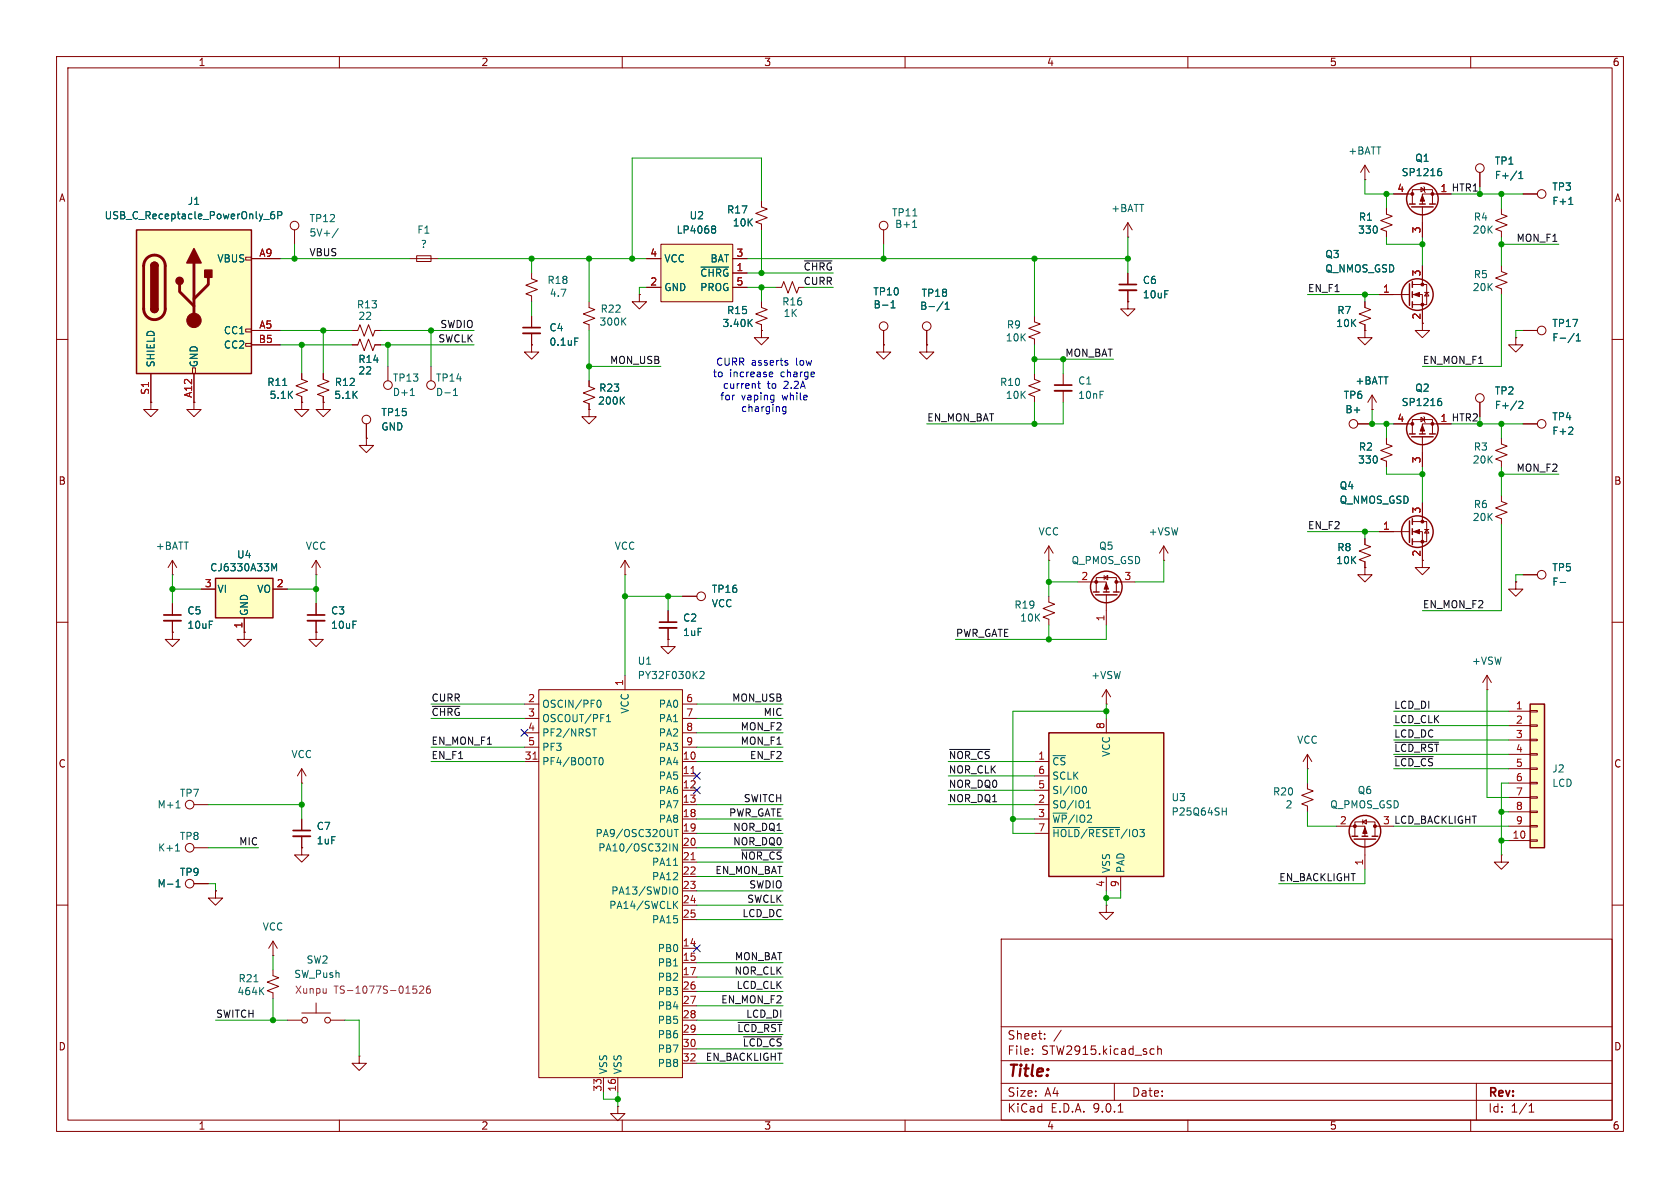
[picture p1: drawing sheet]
<svg xmlns="http://www.w3.org/2000/svg" width="297mm" height="210mm" viewBox="0 0 297 210" stroke-linecap="round" stroke-linejoin="round" font-family="sans-serif">
<defs><g id="words">
<text font-size="2.8" fill="#840000" x="178" y="190.9">Title:</text>
<g font-size="2.1" fill="#840000">
<text x="178" y="184">Sheet:</text>
<text x="178" y="186.7">File:</text>
<text x="184.1" y="186.7">STW2915.kicad_sch</text>
<text x="178" y="196.9">KiCad</text>
<text x="178" y="194.1">Size:</text>
<text x="184.7" y="194.1">A4</text>
<text x="185.7" y="196.9">E.D.A.</text>
<text x="193.3" y="196.9">9.0.1</text>
<text x="200" y="194.1">Date:</text>
<text x="263" y="194.3">Rev:</text>
<text x="263" y="196.9">Id:</text>
<text x="267.1" y="196.9">1/1</text>
</g>
<g font-size="1.8" fill="#840000">
<text x="35" y="11.9">1</text>
<text x="85" y="11.9">2</text>
<text x="135" y="11.9">3</text>
<text x="185" y="11.9">4</text>
<text x="235" y="11.9">5</text>
<text x="285" y="11.9">6</text>
<text x="10.3" y="35.9">A</text>
<text x="285.3" y="35.9">A</text>
<text x="10.3" y="85.9">B</text>
<text x="285.3" y="85.9">B</text>
<text x="10.3" y="135.9">C</text>
<text x="285.3" y="135.9">C</text>
<text x="10.3" y="185.9">D</text>
<text x="285.3" y="185.9">D</text>
<text x="35" y="199.9">1</text>
<text x="85" y="199.9">2</text>
<text x="135" y="199.9">3</text>
<text x="185" y="199.9">4</text>
<text x="235" y="199.9">5</text>
<text x="285" y="199.9">6</text>
</g>
<g font-size="1.8" fill="#006464">
<text x="238.3" y="27.5">+BATT</text>
<text x="250.1" y="28.8">Q1</text>
<text x="264.2" y="29.3">TP1</text>
<text x="247.7" y="31.3">SP1216</text>
<text x="264.2" y="31.9">F+/1</text>
<text x="274.3" y="33.9">TP3</text>
<text x="18.4" y="39">USB_C_Receptacle_PowerOnly_6P</text>
<text x="33.1" y="36.4">J1</text>
<text x="54.6" y="39.5">TP12</text>
<text x="73.7" y="41.5">F1</text>
<text x="119.5" y="41.5">LP4068</text>
<text x="121.8" y="39">U2</text>
<text x="128.4" y="37.9">R17</text>
<text x="129.4" y="40.2">10K</text>
<text x="157.6" y="38.5">TP11</text>
<text x="158.1" y="40.5">B+1</text>
<text x="196.4" y="37.7">+BATT</text>
<text x="240" y="41.5">330</text>
<text x="240.1" y="39.2">R1</text>
<text x="260.3" y="41.5">20K</text>
<text x="260.5" y="39.2">R4</text>
<text x="274.3" y="36.4">F+1</text>
<text x="38.3" y="46.6">VBUS</text>
<text x="54.6" y="42">5V+/</text>
<text x="74.3" y="44">?</text>
<text x="117.3" y="46.6">VCC</text>
<text x="125.5" y="46.6">BAT</text>
<text x="234.2" y="45.8">Q3</text>
<text x="96.7" y="50.4">R18</text>
<text x="97.1" y="52.7">4.7</text>
<text x="117.3" y="51.7">GND</text>
<text x="123.7" y="49.1">~{CHRG}</text>
<text x="123.7" y="51.7">PROG</text>
<text x="154.3" y="52.4">TP10</text>
<text x="162.8" y="52.7">TP18</text>
<text x="201.9" y="50.4">C6</text>
<text x="201.9" y="52.9">10uF</text>
<text x="234.2" y="48.4">Q_NMOS_GSD</text>
<text x="260.3" y="51.7">20K</text>
<text x="260.5" y="49.4">R5</text>
<text x="39.5" y="59.3">CC1</text>
<text x="63" y="54.7">R13</text>
<text x="63.3" y="56.7">22</text>
<text x="97" y="58.8">C4</text>
<text x="105.9" y="57.8">300K</text>
<text x="106.1" y="55.5">R22</text>
<text x="127.6" y="58">3.40K</text>
<text x="128.4" y="55.7">R15</text>
<text x="138.2" y="54.2">R16</text>
<text x="138.4" y="56.2">1K</text>
<text x="154.3" y="54.7">B-1</text>
<text x="162.6" y="55">B-/1</text>
<text x="177.9" y="58.3">R9</text>
<text x="236.1" y="58">10K</text>
<text x="236.3" y="55.7">R7</text>
<text x="274.3" y="58">TP17</text>
<text x="27.5" y="65" transform="rotate(-90 27.5 65)">SHIELD</text>
<text x="35.2" y="65" transform="rotate(-90 35.2 65)">GND</text>
<text x="39.5" y="61.8">CC2</text>
<text x="63.3" y="64.4">R14</text>
<text x="97" y="61.3">0.1uF</text>
<text x="177.7" y="60.6">10K</text>
<text x="274.3" y="60.6">F-/1</text>
<text x="47.2" y="68.4">R11</text>
<text x="47.6" y="70.7">5.1K</text>
<text x="59" y="70.7">5.1K</text>
<text x="59.1" y="68.4">R12</text>
<text x="63.3" y="66.4">22</text>
<text x="69.4" y="70.2">D+1</text>
<text x="69.4" y="67.7">TP13</text>
<text x="77" y="70.2">D-1</text>
<text x="77" y="67.7">TP14</text>
<text x="105.6" y="71.7">200K</text>
<text x="105.8" y="69.4">R23</text>
<text x="176.7" y="68.4">R10</text>
<text x="177.7" y="70.7">10K</text>
<text x="190.5" y="68.2">C1</text>
<text x="190.5" y="70.7">10nF</text>
<text x="237.4" y="70.7">TP6</text>
<text x="239.5" y="68.2">+BATT</text>
<text x="247.7" y="72">SP1216</text>
<text x="250.1" y="69.4">Q2</text>
<text x="264.2" y="70">TP2</text>
<text x="67.3" y="76.3">GND</text>
<text x="67.3" y="73.8">TP15</text>
<text x="237.7" y="73.3">B+</text>
<text x="264.2" y="72.5">F+/2</text>
<text x="274.3" y="74.5">TP4</text>
<text x="274.3" y="77.1">F+2</text>
<text x="240" y="82.1">330</text>
<text x="240.1" y="79.9">R2</text>
<text x="260.3" y="82.1">20K</text>
<text x="260.5" y="79.9">R3</text>
<text x="236.7" y="89.3">Q_NMOS_GSD</text>
<text x="236.7" y="86.7">Q4</text>
<text x="183.5" y="94.8">VCC</text>
<text x="203" y="94.8">+VSW</text>
<text x="260.3" y="92.3">20K</text>
<text x="260.5" y="90">R6</text>
<text x="27.4" y="97.4">+BATT</text>
<text x="37.1" y="101.2">CJ6330A33M</text>
<text x="41.8" y="98.9">U4</text>
<text x="54" y="97.4">VCC</text>
<text x="108.6" y="97.4">VCC</text>
<text x="189.3" y="99.9">Q_PMOS_GSD</text>
<text x="194.2" y="97.4">Q5</text>
<text x="236.1" y="99.9">10K</text>
<text x="236.3" y="97.6">R8</text>
<text x="274.3" y="101.2">TP5</text>
<text x="38.4" y="105">VI</text>
<text x="45.4" y="105">VO</text>
<text x="125.7" y="105">TP16</text>
<text x="125.7" y="107.5">VCC</text>
<text x="179.2" y="107.8">R19</text>
<text x="274.3" y="103.7">F-</text>
<text x="33" y="108.8">C5</text>
<text x="33" y="111.4">10uF</text>
<text x="44" y="109" transform="rotate(-90 44 109)">GND</text>
<text x="58.4" y="108.8">C3</text>
<text x="58.4" y="111.4">10uF</text>
<text x="120.7" y="110.1">C2</text>
<text x="120.7" y="112.6">1uF</text>
<text x="180.2" y="110.1">10K</text>
<text x="112.6" y="117.7">U1</text>
<text x="260.1" y="117.7">+VSW</text>
<text x="95.8" y="125.3">OSCIN/PF0</text>
<text x="112.6" y="120.2">PY32F030K2</text>
<text x="116.4" y="125.3">PA0</text>
<text x="192.8" y="120.2">+VSW</text>
<text x="95.8" y="127.9">OSCOUT/PF1</text>
<text x="95.8" y="130.4">PF2/NRST</text>
<text x="111.4" y="126.3" transform="rotate(-90 111.4 126.3)">VCC</text>
<text x="116.4" y="127.9">PA1</text>
<text x="116.4" y="130.4">PA2</text>
<text x="229.2" y="131.7">VCC</text>
<text x="51.4" y="134.2">VCC</text>
<text x="95.8" y="132.9">PF3</text>
<text x="95.8" y="135.5">PF4/BOOT0</text>
<text x="116.4" y="132.9">PA3</text>
<text x="116.4" y="135.5">PA4</text>
<text x="185.9" y="135.5">~{CS}</text>
<text x="196.4" y="133.9" transform="rotate(-90 196.4 133.9)">VCC</text>
<text x="274.3" y="136.8">J2</text>
<text x="27.8" y="143.1">M+1</text>
<text x="31.7" y="141.1">TP7</text>
<text x="116.4" y="138">PA5</text>
<text x="116.4" y="140.6">PA6</text>
<text x="116.4" y="143.1">PA7</text>
<text x="185.9" y="138">SCLK</text>
<text x="185.9" y="140.6">SI/IO0</text>
<text x="185.9" y="143.1">SO/IO1</text>
<text x="207" y="141.8">U3</text>
<text x="225" y="140.8">R20</text>
<text x="227.2" y="143.1">2</text>
<text x="235.1" y="143.1">Q_PMOS_GSD</text>
<text x="239.9" y="140.6">Q6</text>
<text x="274.3" y="139.3">LCD</text>
<text x="31.7" y="148.7">TP8</text>
<text x="55.9" y="146.9">C7</text>
<text x="55.9" y="149.5">1uF</text>
<text x="105.2" y="148.2">PA9/OSC32OUT</text>
<text x="116.4" y="145.6">PA8</text>
<text x="185.9" y="145.6">~{WP}/IO2</text>
<text x="185.9" y="148.2">~{HOLD}/~{RESET}/IO3</text>
<text x="207" y="144.4">P25Q64SH</text>
<text x="27.8" y="150.7">K+1</text>
<text x="31.7" y="155">TP9</text>
<text x="105.7" y="150.7">PA10/OSC32IN</text>
<text x="115.2" y="153.3">PA11</text>
<text x="115.2" y="155.8">PA12</text>
<text x="196.4" y="154.4" transform="rotate(-90 196.4 154.4)">VSS</text>
<text x="199" y="154.4" transform="rotate(-90 199 154.4)">PAD</text>
<text x="27.8" y="157.1">M-1</text>
<text x="107.6" y="160.9">PA14/SWCLK</text>
<text x="108" y="158.3">PA13/SWDIO</text>
<text x="46.3" y="164.7">VCC</text>
<text x="115.2" y="163.4">PA15</text>
<text x="42.1" y="173.8">R21</text>
<text x="51.9" y="173.1">SW_Push</text>
<text x="54.1" y="170.5">SW2</text>
<text x="116.2" y="168.5">PB0</text>
<text x="116.2" y="171">PB1</text>
<text x="116.2" y="173.6">PB2</text>
<text x="41.9" y="176.1">464K</text>
<text x="116.2" y="176.1">PB3</text>
<text x="116.2" y="178.7">PB4</text>
<text x="116.2" y="181.2">PB5</text>
<text x="116.2" y="183.7">PB6</text>
<text x="107.5" y="190" transform="rotate(-90 107.5 190)">VSS</text>
<text x="110.1" y="190" transform="rotate(-90 110.1 190)">VSS</text>
<text x="116.2" y="186.3">PB7</text>
<text x="116.2" y="188.8">PB8</text>
</g>
<g font-size="1.8" fill="#a90000">
<text x="246.9" y="34">4</text>
<text x="254.6" y="34">1</text>
<text x="251.2" y="41.3" transform="rotate(-90 251.2 41.3)">3</text>
<text x="45.7" y="45.5">A9</text>
<text x="114.9" y="45.5">4</text>
<text x="130.1" y="45.5">3</text>
<text x="114.9" y="50.5">2</text>
<text x="130.1" y="48">1</text>
<text x="130.1" y="50.5">5</text>
<text x="244.4" y="51.8">1</text>
<text x="251.2" y="49" transform="rotate(-90 251.2 49)">3</text>
<text x="45.7" y="58.2">A5</text>
<text x="251.2" y="56.6" transform="rotate(-90 251.2 56.6)">2</text>
<text x="45.6" y="60.7">B5</text>
<text x="26.4" y="69.9" transform="rotate(-90 26.4 69.9)">S1</text>
<text x="34" y="70.4" transform="rotate(-90 34 70.4)">A12</text>
<text x="246.9" y="74.7">4</text>
<text x="254.6" y="74.7">1</text>
<text x="251.2" y="82" transform="rotate(-90 251.2 82)">3</text>
<text x="244.4" y="93.7">1</text>
<text x="251.2" y="90.9" transform="rotate(-90 251.2 90.9)">3</text>
<text x="251.2" y="98.5" transform="rotate(-90 251.2 98.5)">2</text>
<text x="36.1" y="103.9">3</text>
<text x="48.8" y="103.9">2</text>
<text x="191.1" y="102.6">2</text>
<text x="198.7" y="102.6">3</text>
<text x="42.9" y="111.2" transform="rotate(-90 42.9 111.2)">1</text>
<text x="195.3" y="109.9" transform="rotate(-90 195.3 109.9)">1</text>
<text x="93.3" y="124.2">2</text>
<text x="110.2" y="121.4" transform="rotate(-90 110.2 121.4)">1</text>
<text x="121.2" y="124.2">6</text>
<text x="267.9" y="125.5">1</text>
<text x="93.3" y="126.7">3</text>
<text x="93.3" y="129.3">4</text>
<text x="93.3" y="131.8">5</text>
<text x="121.2" y="126.7">7</text>
<text x="121.2" y="129.3">8</text>
<text x="121.2" y="131.8">9</text>
<text x="195.3" y="129" transform="rotate(-90 195.3 129)">8</text>
<text x="267.9" y="128">2</text>
<text x="267.9" y="130.6">3</text>
<text x="92.7" y="134.4">31</text>
<text x="120.6" y="134.4">10</text>
<text x="120.6" y="136.9">11</text>
<text x="183.4" y="134.4">1</text>
<text x="183.4" y="136.9">6</text>
<text x="267.9" y="133.1">4</text>
<text x="267.9" y="135.6">5</text>
<text x="120.6" y="139.4">12</text>
<text x="120.6" y="142">13</text>
<text x="183.4" y="139.4">5</text>
<text x="183.4" y="142">2</text>
<text x="267.9" y="138.2">6</text>
<text x="267.9" y="140.7">7</text>
<text x="267.9" y="143.3">8</text>
<text x="120.6" y="144.5">18</text>
<text x="120.6" y="147.1">19</text>
<text x="120.6" y="149.6">20</text>
<text x="183.4" y="144.5">3</text>
<text x="183.4" y="147.1">7</text>
<text x="236.8" y="145.8">2</text>
<text x="267.3" y="148.3">10</text>
<text x="267.9" y="145.8">9</text>
<text x="120.6" y="152.1">21</text>
<text x="120.6" y="154.7">22</text>
<text x="241" y="153.1" transform="rotate(-90 241 153.1)">1</text>
<text x="120.6" y="157.2">23</text>
<text x="120.6" y="159.8">24</text>
<text x="195.3" y="156.9" transform="rotate(-90 195.3 156.9)">4</text>
<text x="197.9" y="156.9" transform="rotate(-90 197.9 156.9)">9</text>
<text x="120.6" y="162.3">25</text>
<text x="120.6" y="167.4">14</text>
<text x="120.6" y="169.9">15</text>
<text x="120.6" y="172.5">17</text>
<text x="120.6" y="175">26</text>
<text x="120.6" y="177.5">27</text>
<text x="120.6" y="180.1">28</text>
<text x="120.6" y="182.6">29</text>
<text x="120.6" y="185.2">30</text>
<text x="120.6" y="187.7">32</text>
<text x="106.4" y="193.1" transform="rotate(-90 106.4 193.1)">33</text>
<text x="109" y="193.1" transform="rotate(-90 109 193.1)">16</text>
</g>
<g font-size="1.8" fill="#0f0f0f">
<text x="254.6" y="34">1 HTR1</text>
<text x="54.6" y="45.4">VBUS</text>
<text x="142" y="47.9">~{CHRG}</text>
<text x="268" y="42.8">MON_F1</text>
<text x="142" y="50.5">CURR</text>
<text x="231.1" y="51.7">EN_F1</text>
<text x="77.8" y="58.1">SWDIO</text>
<text x="77.4" y="60.6">SWCLK</text>
<text x="107.7" y="64.4">MON_USB</text>
<text x="188.2" y="63.2">MON_BAT</text>
<text x="251.5" y="64.4">EN_MON_F1</text>
<text x="163.8" y="74.6">EN_MON_BAT</text>
<text x="268" y="83.5">MON_F2</text>
<text x="231.1" y="93.6">EN_F2</text>
<text x="251.5" y="107.6">EN_MON_F2</text>
<text x="168.9" y="112.7">PWR_GATE</text>
<text x="76.2" y="124.1">CURR</text>
<text x="129.3" y="124.1">MON_USB</text>
<text x="246.4" y="125.4">LCD_DI</text>
<text x="76.2" y="126.7">~{CHRG}</text>
<text x="76.2" y="131.7">EN_MON_F1</text>
<text x="130.8" y="131.7">MON_F1</text>
<text x="130.8" y="129.2">MON_F2</text>
<text x="134.9" y="126.7">MIC</text>
<text x="246.4" y="127.9">LCD_CLK</text>
<text x="246.4" y="130.5">LCD_DC</text>
<text x="76.2" y="134.3">EN_F1</text>
<text x="132.5" y="134.3">EN_F2</text>
<text x="167.6" y="136.8">NOR_CLK</text>
<text x="167.6" y="134.3">~{NOR_CS}</text>
<text x="246.4" y="135.5">~{LCD_CS}</text>
<text x="246.4" y="133">~{LCD_RST}</text>
<text x="131.4" y="141.9">SWITCH</text>
<text x="167.6" y="141.9">NOR_DQ1</text>
<text x="167.6" y="139.4">NOR_DQ0</text>
<text x="42.2" y="149.5">MIC</text>
<text x="128.8" y="144.4">PWR_GATE</text>
<text x="129.5" y="147">NOR_DQ1</text>
<text x="129.5" y="149.5">NOR_DQ0</text>
<text x="244.4" y="145.8">3 LCD_BACKLIGHT</text>
<text x="126.4" y="154.6">EN_MON_BAT</text>
<text x="130.8" y="152.1">~{NOR_CS}</text>
<text x="226.1" y="155.9">EN_BACKLIGHT</text>
<text x="132" y="159.7">SWCLK</text>
<text x="132.4" y="157.1">SWDIO</text>
<text x="131.2" y="162.2">LCD_DC</text>
<text x="129.8" y="172.4">NOR_CLK</text>
<text x="129.8" y="169.8">MON_BAT</text>
<text x="38.1" y="180">SWITCH</text>
<text x="127.4" y="177.5">EN_MON_F2</text>
<text x="130.1" y="174.9">LCD_CLK</text>
<text x="131.8" y="180">LCD_DI</text>
<text x="130.2" y="182.5">~{LCD_RST}</text>
<text x="131.2" y="185.1">~{LCD_CS}</text>
<text x="124.7" y="187.6">EN_BACKLIGHT</text>
</g>
<g font-size="1.8" fill="#0000c2">
<text x="126.5" y="64.9">CURR asserts</text>
<text x="140.8" y="64.9">low</text>
<text x="125.9" y="66.9">to</text>
<text x="127.2" y="71">for</text>
<text x="127.7" y="68.9">current</text>
<text x="129" y="66.9">increase</text>
<text x="131.1" y="71">vaping</text>
<text x="135.6" y="68.9">to</text>
<text x="138.1" y="66.9">charge</text>
<text x="138.4" y="71">while</text>
<text x="138.7" y="68.9">2.2A</text>
<text x="130.9" y="73">charging</text>
</g>
<text font-size="1.8" fill="#009600" x="254.6" y="74.7">1 HTR2</text>
<g font-size="1.8" fill="#840084">
<text x="52.1" y="175.9">Xunpu</text>
<text x="59" y="175.9">TS-1077S-01526</text>
</g>
</g></defs>
<g fill="none" stroke="#840000" stroke-width=".18">
<path d="M10 10h277v190h-277zM12 12h273v186h-273zM60 10v2M110 10v2M160 10v2M210 10v2M260 10v2M199.4 39.4v2.5M199.4 39.4l-.8 1.2M199.4 39.4l.8 1.2M261.6 30.5v2.5M269.2 34.3h2.6"/>
<path d="M156.2 40.6v2.6M199.4 53.3v1.3h1.3l-1.3 1.3-1.3-1.3h1.3M199.4 53.3h.1M199.4 41.9h.1M199.4 48.3v2M199.4 51.3v2M241.3 58.4v1.3h1.3l-1.3 1.3-1.3-1.3h1.3M241.3 58.4h.1M251.5 57.2v1.2h1.2l-1.2 1.3-1.3-1.3h1.3M10 60h2M240 74.9h2.6M242.6 72.4h.1"/>
<path d="M242.6 69.9l-.8 1.2M242.6 69.9l.7 1.2M242.6 69.9v2.5M245.1 77.5v1l1 .4-2 .7 2 .8-2 .8 1 .3v1.1M246.4 74.9h3.3M249.7 76.7v-2.5h3.5v2.5M251.2 73.8l.6 .4-.6 .3zM251.5 77.2v5.4M251.7 73.7l.1 .1v.7l.2 .2M256.5 74.9h-5v1.8M261.6 71.1v2.6M265.4 77.5v1l1 .4-2 .7 2 .8-2 .8 1 .3v1.1"/>
<path d="M285 60h2M10 110h2M118.1 113v1.3h1.3l-1.3 1.3-1.3-1.3h1.3M118.1 113h.1M118.1 108v2M118.1 111v2M285 110h2M10 160h2M177 166h108v32h-108zM285 160h2M60 198v2M110 198v2"/>
<path d="M160 198v2M177 194.5h108M177 191.5h108M177 187.5h108M177 181.5h108M182.5 186.3v.1M182.5 185.5v.1M184.7 183.6v.1M184.7 182.8v.1M187.6 182.1l-1.3 2M197 191.5v3M197.7 196.6h.8"/>
<path d="M203.6 185.4l.4 .1M204 186.3l-.4 .1M204.7 185.5l.2-.1 .3 .1 .1 .9M204.7 184.9v1.5M210 198v2M260 198v2M261 191.5v6.5M270.3 196.6h.9M270.3 195.5l.4-.4v1.5"/>
<circle cx="156.2" cy="39.9" r=".76"/>
<circle cx="261.6" cy="29.7" r=".76"/>
<circle cx="272.5" cy="34.3" r=".76"/>
<circle cx="239.3" cy="74.9" r=".76"/>
<circle cx="261.6" cy="70.4" r=".76"/>
</g>
<g fill="none" stroke="#840000" stroke-width=".25">
<path d="M249.2 76.7h1M249.6 77.2h3.8M251 76.7h1M252.7 76.7h1"/>
<circle cx="251.5" cy="75.8" r="2.79"/>
</g>
<g fill="#840000" stroke="#840000" stroke-width=".18">
<path d="M251.5 75.2l.3 1h-.7z"/>
<circle cx="249.7" cy="74.9" r=".25"/>
<circle cx="253.2" cy="74.9" r=".25"/>
</g>
<path d="M161.4 38.2h.7M161.6 39.1l.1-.2v1.3M268.1 30.2l-1 1.7M268.5 31.6h.7M268.5 30.7l.4-.4v1.3M277.3 36.1h.8M161.3 40.2h.8M254.4 70.9h.2l.3 .3-.1 .4-.4 .1M254.5 70.4h.3M268.5 71.1l.5-.2 .2 .4-.8 .9h.8" fill="none" stroke="#006464" stroke-width=".18"/>
<path d="M197.9 50.3h3M116.6 110h3" fill="none" stroke="#840000" stroke-width=".3"/>
<path d="M197.9 51.3h3M116.6 111h3" fill="none" stroke="#840000" stroke-width=".33"/>
<path d="M95.2 121.9h25.4v68.6h-25.4z" fill="#ffffc2"/>
<g fill="none" stroke="#840000" stroke-width=".18">
<path d="M110.5 119.4v2.5M92.7 124.5h2.5M92.7 127h2.5M92.7 129.5h2.5M92.7 132.1h2.5M92.7 134.6h2.5M95.2 121.9h25.4v68.6h-25.4zM120.6 124.5h2.6M120.6 127h2.6M120.6 129.5h2.6M120.6 132.1h2.6M120.6 134.6h2.6"/>
<path d="M120.6 137.2h2.6M120.6 139.7h2.6M120.6 142.2h2.6M120.6 144.8h2.6M120.6 147.3h2.6M120.6 149.9h2.6M120.6 152.4h2.6M120.6 154.9h2.6M120.6 157.5h2.6M120.6 160h2.6M120.6 162.6h2.6M120.6 167.6h2.6"/>
<path d="M120.6 170.2h2.6M120.6 172.7h2.6M120.6 175.3h2.6M120.6 177.8h2.6M106.7 190.5v2.5M109.2 190.5v2.5M120.6 180.3h2.6M120.6 182.9h2.6M120.6 185.4h2.6M120.6 188h2.6"/>
</g>
<g fill="none" stroke="#006464" stroke-width=".18">
<path d="M123.8 118.8l.4-.1 .3 .4-.8 .9h.8M104.7 128.8h.7M105.1 128.8v1.3M105.6 124l.2-.2a.68 .68 0 0 1 .5 .6 .68 .68 0 0 1-.5 .6l-.2-.2M106 134.1l.2-.2a.68 .68 0 0 1 .4 .7 .68 .68 0 0 1-.4 .6l-.2-.1M107.2 127.6h.8M107.2 126.7l.4-.4v1.3M119.1 153h.7M119.2 146.6h.7M119.3 156.8a.43 .43 0 0 1 .5 .4v.4a.43 .43 0 0 1-.5 .5M119.3 159.9l.5 .7M119.6 146.6v1.3"/>
<path d="M119.7 149.2v1.2l-.7-1.2v1.2M119.8 159.3l-.7 .8"/>
</g>
<path d="M94.2 134.2h.7M122.2 136.7h.7M122.2 152h.7" fill="none" stroke="#a90000" stroke-width=".18"/>
<path d="M24.1 40.6h20.3v25.4h-20.3z" fill="#ffffc2"/>
<g fill="none" stroke="#840000" stroke-width=".18">
<path d="M43.4 45.5h1v.5h-1zM43.4 58.2h1v.5h-1zM44.4 45.7h5.1M44.4 58.4h5.1M156.2 58.4v2.6M241.3 53.3v1.1l1 .3-2 .8 2 .8-2 .7 1 .4v1M243.8 52.1h5.4M249.7 50.3h2.5v3.5h-2.5M249.7 52.1h1.8v5.1M251.5 47v3.3M251.8 51.7h.8M252.2 51.7l.4 .6h-.8z"/>
<path d="M26.7 66v5.1M34 65h.5v1h-.5zM34.3 66v5.1M43.4 60.7h1v.5h-1zM44.4 61h5.1M53.3 71.1v1.3h1.3l-1.3 1.3-1.2-1.3h1.2M53.3 71.1h.1M57.1 71.1v1.3h1.3l-1.3 1.3-1.2-1.3h1.2M57.1 71.1h.1M64.8 77.5v1.2h1.2l-1.2 1.3-1.3-1.3h1.3M64.8 77.5h.1M64.8 74.9v2.6"/>
<path d="M68.6 64.8v2.5M156.2 61v1.2h1.3l-1.3 1.3-1.3-1.3h1.3M156.2 61h.1M188 66v2.1M188 69.1v2M55.9 99.1v2.5M55.9 99.1l-.8 1.2M55.9 99.1l.7 1.2M241.3 95.3v1l1 .3-2 .8 2 .8-2 .7 1 .4v1M243.8 94h5.4M249.7 94h1.8v6.3h1.2l-1.2 1.3-1.3-1.3h1.3M249.7 92.2h2.5v3.6h-2.5"/>
<path d="M251.5 88.9v3.3M251.8 93.6h.8M252.2 93.6l.4 .6h-.8zM55.9 101.6h.1M55.9 106.7v2M55.9 109.7v2.1M241.3 100.3v1.3h1.3l-1.3 1.3-1.3-1.3h1.3M241.3 100.3h.1M53.3 138.4h.1M53.3 135.9v2.5M53.3 135.9l-.7 1.3M53.3 135.9l.8 1.3"/>
<path d="M195.6 124.5h.1M195.6 121.9l-.8 1.3M195.6 121.9l.7 1.3M195.6 121.9v2.6M34.3 142.2h2.5M34.3 149.9h2.5M34.3 156.2h2.5M38.1 157.5v1.3h1.3l-1.3 1.2-1.3-1.2h1.3M38.1 157.5h.1M53.3 149.9v1.2h1.3l-1.3 1.3-1.2-1.3h1.2M53.3 149.9h.1M53.3 144.8v2"/>
<path d="M53.3 147.8v2.1M48.3 168.9h.1M48.3 171.5v1l1 .3-2.1 .8 2.1 .8-2.1 .7 1.1 .4v1M48.3 166.4l-.8 1.2M48.3 166.4l.7 1.2M48.3 166.4v2.5M53.3 179.1h5.1M55.9 177.3v1.8M50.8 180.3h2.5M58.4 180.3h2.6M63.5 186.7v1.3h1.3l-1.3 1.2-1.3-1.2h1.3M63.5 186.7h.1"/>
<path d="M109.2 195.6v1.3h1.3l-1.3 1.2-1.3-1.2h1.3M109.2 195.6h.1"/>
<circle cx="156.2" cy="57.7" r=".76"/>
<circle cx="64.8" cy="74.2" r=".76"/>
<circle cx="68.6" cy="68.1" r=".76"/>
<circle cx="33.5" cy="156.2" r=".76"/>
<circle cx="33.5" cy="142.2" r=".76"/>
<circle cx="33.5" cy="149.9" r=".76"/>
<circle cx="53.8" cy="180.3" r=".51"/>
<circle cx="57.9" cy="180.3" r=".51"/>
</g>
<g fill="none" stroke="#840000" stroke-width=".25">
<path d="M24.1 40.6h20.3v25.4h-20.3zM26.7 47a.64 .64 0 0 1 .6-.6 .64 .64 0 0 1 .6 .6M26.7 54.6a.64 .64 0 0 0 .6 .6 .64 .64 0 0 0 .6-.6M249.2 50.2v3.8M249.7 49.8v1M249.7 51.6v1M249.7 53.3v1.1M249.2 92.1v3.8M249.7 91.7v1M249.7 93.5v1M249.7 95.3v1"/>
<circle cx="250.6" cy="52.1" r="2.79"/>
<circle cx="250.6" cy="94" r="2.79"/>
</g>
<path d="M26 45.7a1.9 1.9 0 0 1 2-.5 1.9 1.9 0 0 1 1.2 1.8v7.6a1.91 1.91 0 0 1-1.9 1.9 1.91 1.91 0 0 1-1.9-1.9v-7.8l.2-.6zM31.7 50.3v1.3l2.6 2.5M34.3 46.5v10.1M36.8 49v1.3l-2.5 2.5" fill="none" stroke="#840000" stroke-width=".51"/>
<g fill="#840000" stroke="#840000" stroke-width=".25">
<path d="M26.7 47h1.2v7.6h-1.2z"/>
<path d="M26.9 46.5a.64 .64 0 0 1 .6-.1 .64 .64 0 0 1 .4 .6h-1.2z"/>
<path d="M26.7 54.6h1.2a.64 .64 0 0 1-.6 .6 .64 .64 0 0 1-.6-.6z"/>
<path d="M34.3 43.9l1.3 2.6h-2.6z"/>
<path d="M36.2 47.8h1.3v1.2h-1.3z"/>
<circle cx="31.7" cy="49.7" r=".63"/>
</g>
<g fill="#840000" stroke="#840000" stroke-width=".18">
<path d="M249.9 94l1.1-.4v.8z"/>
<path d="M249.9 52.1l1.1-.4v.8z"/>
<circle cx="34.3" cy="56.6" r="1.27"/>
<circle cx="251.5" cy="92.2" r=".25"/>
<circle cx="251.5" cy="95.8" r=".25"/>
<circle cx="251.5" cy="50.3" r=".25"/>
<circle cx="251.5" cy="53.8" r=".25"/>
</g>
<g fill="none" stroke="#006464" stroke-width=".18">
<path d="M46.6 38.8h1M48.4 37.4l-.3 .1a.86 .86 0 0 0 0 1.2l.4-.1 .1-.5-.3-.2-.3 .1-.2 .1M49.1 38.1l.6-.1 .1-.2v-.3l-.7-.1v1.3M157.5 54.4h.7M157.5 53.5l.4-.3v1.2M72.5 69.9h.8M31 150.4h.8M31.1 142.8h.7M31.1 156.8h.7M31.1 155.9l.4-.4v1.3M31.3 149.4l.1-.2v1.2M44.9 173.6h.7"/>
<path d="M46.1 175.1l.5 .7M46.6 174.6l-.7 .7"/>
</g>
<path d="M73 174.3h.6M73 174.9l.5-.1 .2 .2-.1 .5h-.6M74.2 174.4l.5-.1 .2 .4-.8 .9h.8M76 174.3l-.4 .1a.86 .86 0 0 0 0 1.2l.5-.1v-.5l-.2-.2h-.3l-.2 .2" fill="none" stroke="#840084" stroke-width=".18"/>
<path d="M186.4 68.1h3.1M54.4 108.7h3M51.8 146.8h3.1" fill="none" stroke="#840000" stroke-width=".3"/>
<path d="M186.4 69.1h3.1M54.4 109.7h3M51.8 147.8h3.1" fill="none" stroke="#840000" stroke-width=".33"/>
<path d="M38.1 102.2h10.2v7h-10.2z" fill="#ffffc2"/>
<g fill="none" stroke="#840000" stroke-width=".25">
<path d="M249.2 36.1h1M249.6 36.6h3.8M251 36.1h1M252.7 36.1h1M38.1 102.2h10.2v7h-10.2zM239 147.8h1M239.4 148.3h3.8M240.8 147.8h1M242.6 147.8h1"/>
<circle cx="251.5" cy="35.2" r="2.79"/>
<circle cx="241.3" cy="146.9" r="2.79"/>
</g>
<g fill="none" stroke="#840000" stroke-width=".18">
<path d="M241.3 31.8h.1M241.3 29.2l-.8 1.3M241.3 29.2l.8 1.3M241.3 29.2v2.6M245.1 36.8v1l1 .4-2 .8 2 .8-2 .7 1 .4v1M246.4 34.3h3.3M249.7 36.1v-2.6h3.5v2.6M251.2 33.1l.6 .4-.6 .4zM251.5 36.6v5.3M251.7 33l.1 .1v.8l.2 .1M256.5 34.3h-5v1.8M265.4 36.8v1l1 .4-2 .8 2 .8-2 .7 1 .4v1"/>
<path d="M52.1 40.6v2.6M137.2 50.8h1l.4-1 .7 2 .8-2 .7 2 .4-1h1M30.5 99.1l-.8 1.2M30.5 99.1l.7 1.2M30.5 99.1v2.5M265.4 87.6v1l1 .4-2 .8 2 .8-2 .7 1 .4v1M30.5 101.6h.1M30.5 111.8v1.2h1.2l-1.2 1.3-1.3-1.3h1.3M30.5 111.8h.1M30.5 106.7v2M30.5 109.7v2.1M35.6 104.1h2.5"/>
<path d="M43.2 111.8v1.2h1.2l-1.2 1.3-1.3-1.3h1.3M43.2 111.8h.1M43.2 109.2v2.6M48.3 104.1h2.5M55.9 111.8v1.2h1.2l-1.2 1.3-1.3-1.3h1.3M55.9 111.8h.1M268 102.9v1.2h1.2l-1.2 1.3-1.3-1.3h1.3M268 102.9h.1M269.2 101.6h2.6M236.2 146.1h5.1v1.7M239.5 147.8v-2.5h3.6v2.5M240.9 145.3l.7-.4v.8z"/>
<path d="M240.9 144.9v.8M241.3 148.3v5.4M243.1 146.1h3.3M265.4 151.1v1.3h1.3l-1.3 1.3-1.2-1.3h1.2M265.4 151.1h.1"/>
<circle cx="52.1" cy="39.9" r=".76"/>
<circle cx="272.5" cy="101.6" r=".76"/>
</g>
<path d="M254.4 30.3h.2l.3 .2-.1 .4-.4 .2M254.5 29.8h.3M59.8 40.4l-1.1 1.6M48 99.6l.5 .9 .4-.9v1.3M275.8 103h1" fill="none" stroke="#006464" stroke-width=".18"/>
<g fill="#840000" stroke="#840000" stroke-width=".18">
<path d="M241.3 146.3l.4 1h-.8z"/>
<path d="M251.5 34.5l.3 1.1h-.7z"/>
<circle cx="243.1" cy="146" r=".25"/>
<circle cx="239.5" cy="146" r=".25"/>
<circle cx="249.7" cy="34.3" r=".25"/>
<circle cx="253.2" cy="34.3" r=".25"/>
</g>
<path d="M29 108.7h3" fill="none" stroke="#840000" stroke-width=".3"/>
<path d="M29 109.7h3" fill="none" stroke="#840000" stroke-width=".33"/>
<path d="M270.5 124.5h2.5v25.4h-2.5z" fill="#ffffc2"/>
<path d="M270.5 124.5h2.5v25.4h-2.5z" fill="none" stroke="#840000" stroke-width=".25"/>
<g fill="none" stroke="#840000" stroke-width=".18">
<path d="M62.2 58.4h1l.4-1 .8 2 .8-2 .7 2 .4-1h1M163.8 58.4v2.6M182.9 55.9v1l1 .4-2 .7 2 .8-2 .8 1 .3v1.1M265.4 47v1l1 .4-2 .7 2 .8-2 .8 1 .4v1M268 59.7v1.3h1.2l-1.2 1.2-1.3-1.2h1.3M268 59.7h.1M269.2 58.4h2.6M26.7 71.1v1.3h1.2l-1.2 1.3-1.3-1.3h1.3M26.7 71.1h.1M34.3 71.1v1.3h1.3l-1.3 1.3-1.3-1.3h1.3M34.3 71.1h.1M53.3 66v1.1l1.1 .3-2.1 .8 2.1 .8-2.1 .7 1 .4v1"/>
<path d="M57.1 66v1.1l1.1 .3-2.1 .8 2.1 .8-2.1 .7 1 .4v1M62.2 61h1l.4-1.1 .8 2.1 .8-2.1 .7 2.1 .4-1h1M163.8 61v1.2h1.3l-1.3 1.3-1.2-1.3h1.2M163.8 61h.1M182.9 66v1.1l1 .3-2 .8 2 .8-2 .7 1 .4v1M269.2 74.9h2.6M262.9 119.4l-.8 1.3M262.9 119.4l.8 1.3M262.9 119.4v2.5M231.1 138.4v1l1.1 .4-2.1 .8 2.1 .8-2.1 .7 1 .4v1M231.1 135.9h.1M231.1 133.4v2.5"/>
<path d="M231.1 133.4l-.7 1.2M231.1 133.4l.8 1.2M262.9 121.9h.1M266.7 125.7h3.8M266.7 128.3h3.8M266.7 130.8h3.8M266.7 133.4h3.8M266.7 135.9h3.8M266.7 138.4h3.8M270.5 125.6h1.3v.3h-1.3zM270.5 128.1h1.3v.3h-1.3zM270.5 130.7h1.3v.2h-1.3z"/>
<path d="M270.5 133.2h1.3v.3h-1.3zM270.5 135.8h1.3v.2h-1.3zM270.5 138.3h1.3v.3h-1.3zM266.7 141h3.8M266.7 143.5h3.8M266.7 146.1h3.8M266.7 148.6h3.8M270.5 140.8h1.3v.3h-1.3zM270.5 143.4h1.3v.2h-1.3zM270.5 145.9h1.3v.3h-1.3zM270.5 148.5h1.3v.2h-1.3zM195.6 160v1.3h1.2l-1.2 1.3-1.3-1.3h1.3"/>
<path d="M195.6 160h.1"/>
<circle cx="163.8" cy="57.7" r=".76"/>
<circle cx="272.5" cy="58.4" r=".76"/>
<circle cx="272.5" cy="74.9" r=".76"/>
</g>
<path d="M166.7 53.4l-1.1 1.6M167.1 54.7h.7M167.1 53.8l.3-.4v1.3M278.3 58.9l-1.1 1.7M278.7 59.4l.3-.4v1.3M50 68.1h.7M277.9 75.6l.2 .2-.1 .3-.7 .7h.8M278.7 60.3h.7" fill="none" stroke="#006464" stroke-width=".18"/>
<path d="M185.4 129.5h20.3v25.4h-20.3z" fill="#ffffc2"/>
<g fill="none" stroke="#840000" stroke-width=".25">
<path d="M193.3 104.6h1M193.7 105.2h3.8M195.1 104.6h1M196.8 104.6h1.1M185.4 129.5h20.3v25.4h-20.3z"/>
<circle cx="195.6" cy="103.8" r="2.79"/>
</g>
<g fill="none" stroke="#840000" stroke-width=".18">
<path d="M134.6 35.6v1l1 .4-2 .7 2 .8-2 .7 1 .4v1M72.4 45.7h5.1M73.7 45.2h2.5v1h-2.5zM94 48.3v1l1 .4-2 .7 2 .8-2 .7 1 .4v1M94 55.9v2M94 58.9v2.1M104.1 53.3v1.1l1.1 .3-2.1 .8 2.1 .8-2.1 .7 1 .4v1M113 52.1v1.2h1.3l-1.3 1.3-1.2-1.3h1.2M113 52.1h.1M134.6 58.4v1.3h1.3l-1.3 1.3-1.3-1.3h1.3M134.6 58.4h.1M134.6 53.3v1.1l1 .3-2 .8 2 .8-2 .7 1 .4v1"/>
<path d="M76.2 64.8v2.5M94 61v1.2h1.2l-1.2 1.3-1.3-1.3h1.3M94 61h.1M104.1 67.3v1l1.1 .4-2.1 .8 2.1 .7-2.1 .8 1 .4v1M104.1 72.4v1.3h1.3l-1.3 1.2-1.2-1.2h1.2M104.1 72.4h.1M110.5 99.1l-.8 1.2M110.5 99.1l.8 1.2M110.5 99.1v2.5M185.4 99.1h.1M185.4 96.5l-.7 1.3M185.4 96.5l.8 1.3"/>
<path d="M185.4 96.5v2.6M205.7 99.1h.1M205.7 96.5l-.7 1.3M205.7 96.5l.8 1.3M205.7 96.5v2.6M110.5 101.6h.1M120.6 105.4h2.6M185.4 105.4v1l1 .4-2 .8 2 .7-2 .8 1 .4v1M190.5 102.9h5.1v1.7M193.8 104.6v-2.5h3.6v2.5M195.2 102.1l.6-.4v.8zM195.2 101.7v.8"/>
<path d="M195.6 105.2v5.3M197.4 102.9h3.3M182.9 134.6h2.5M182.9 137.2h2.5M182.9 139.7h2.5M195.6 127v2.5M182.9 142.2h2.5M182.9 144.8h2.5M182.9 147.3h2.5M195.6 154.9v2.6M198.1 154.9v2.6"/>
<circle cx="76.2" cy="68.1" r=".76"/>
<circle cx="124" cy="105.4" r=".76"/>
</g>
<g fill="none" stroke="#006464" stroke-width=".18">
<path d="M101.6 59.8h.6M110.1 56.7l.5 .8M110.6 56.2l-.7 .7M132.5 57l.5 .7M133 56.5l-.7 .7M80.2 69.9h.7M80.2 69l.3-.3v1.2M109.8 70.7l.6 .7M110.4 70.2l-.7 .7M191.5 139.1l.2-.1a.68 .68 0 0 1 .4 .6 .68 .68 0 0 1-.4 .7l-.2-.1M186.2 146.3h4.7M192.1 142.8h.7"/>
<path d="M192.1 141.9l.3-.4v1.3M192.4 146.3h5.5M216.1 143.4h.7M216.8 142.8v1.3"/>
</g>
<g fill="#840000" stroke="#840000" stroke-width=".18">
<path d="M195.6 103.1l.4 1h-.8z"/>
<circle cx="197.4" cy="102.9" r=".25"/>
<circle cx="193.8" cy="102.9" r=".25"/>
</g>
<path d="M92.5 57.9h3" fill="none" stroke="#840000" stroke-width=".3"/>
<path d="M92.5 58.9h3" fill="none" stroke="#840000" stroke-width=".33"/>
<path d="M116.8 43.2h12.7v10.1h-12.7z" fill="#ffffc2"/>
<g fill="none" stroke="#840000" stroke-width=".18">
<path d="M134.6 35.6v1M134.6 39.6v1M245.1 36.8v1M246.4 34.3h2.5M251.5 39.4v2.5M254 34.3h2.5M261.6 30.5v2.5M269.2 34.3h2.6M44.4 45.7h5.1M44.4 58.4h5.1M94 55.9v2M94 58.9v2.1"/>
<path d="M113 52.1h.1M114.3 45.7h2.5M114.3 50.8h2.5M116.8 43.2h12.7v10.1h-12.7zM129.5 45.7h2.6M129.5 50.8h2.6M129.5 48.3h2.6M134.6 58.4h.1M134.6 53.3v1.1M134.6 57.4v1M156.2 58.4v2.6M163.8 58.4v2.6"/>
<path d="M199.4 53.3h.1M199.4 48.3v2M199.4 51.3v2M241.3 58.4h.1M241.3 53.3v1.1M241.3 57.4v1M243.8 52.1h2.6M245.1 40.9v1M251.5 47v2.5M251.5 54.6v2.6M268 59.7h.1M269.2 58.4h2.6"/>
<path d="M26.7 71.1h.1M26.7 66v5.1M34.3 71.1h.1M34.3 66v5.1M44.4 61h5.1M53.3 71.1h.1M53.3 66v1.1M53.3 70.1v1M57.1 71.1h.1M57.1 66v1.1M57.1 70.1v1M62.2 61h1"/>
<path d="M64.8 77.5h.1M64.8 74.9v2.6M66.3 61h1M94 61h.1M104.1 72.4h.1M104.1 67.3v1M104.1 71.4v1M156.2 61h.1M163.8 61h.1M240 74.9h2.6M242.6 72.4h.1M245.1 77.5v1"/>
<path d="M246.4 74.9h2.5M254 74.9h2.5M261.6 71.1v2.6M269.2 74.9h2.6M241.3 95.3v1M241.3 99.3v1M243.8 94h2.6M245.1 81.5v1.1M251.5 80v2.6M251.5 88.9v2.5M251.5 96.5v2.6M30.5 111.8h.1"/>
<path d="M30.5 106.7v2M30.5 109.7v2.1M35.6 104.1h2.5M43.2 111.8h.1M43.2 109.2v2.6M48.3 104.1h2.5M55.9 111.8h.1M55.9 106.7v2M55.9 109.7v2.1M118.1 113h.1M118.1 108v2M118.1 111v2"/>
<path d="M120.6 105.4h2.6M241.3 100.3h.1M268 102.9h.1M269.2 101.6h2.6M34.3 156.2h2.5M38.1 157.5h.1M53.3 149.9h.1M53.3 144.8v2M53.3 147.8v2.1"/>
</g>
<g fill="none" stroke="#006464" stroke-width=".18">
<path d="M46.6 38.8h1M48.4 37.4l-.3 .1a.86 .86 0 0 0 0 1.2l.4-.1 .1-.5-.3-.2-.3 .1-.2 .1M49.1 38.1l.6-.1 .1-.2v-.3l-.7-.1v1.3M126 39.9h.3l.2 .3-.2 .3M254.4 30.3h.2l.3 .2-.1 .4-.4 .2M254.5 29.8h.3M268.1 30.2l-1 1.7M268.5 31.6h.7M268.5 30.7l.4-.4v1.3M277.3 36.1h.8M101.6 59.8h.6M123.9 47.2h4.9"/>
<path d="M126 40.5h.3M126.3 40.5l.2 .2v.3l-.1 .2h-.4M132.5 57l.5 .7M133 56.5l-.7 .7M157.5 54.4h.7M157.5 53.5l.4-.3v1.2M166.7 53.4l-1.1 1.6M167.1 54.7h.7M167.1 53.8l.3-.4v1.3M278.3 58.9l-1.1 1.7M278.7 59.4l.3-.4v1.3M50 68.1h.7"/>
<path d="M109.8 70.7l.6 .7M110.4 70.2l-.7 .7M254.4 70.9h.2l.3 .3-.1 .4-.4 .1M254.5 70.4h.3M268.5 71.1l.5-.2 .2 .4-.8 .9h.8M277.9 75.6l.2 .2-.1 .3-.7 .7h.8M278.7 60.3h.7M48 99.6l.5 .9 .4-.9v1.3M275.8 103h1M31.1 156.8h.7M31.1 155.9l.4-.4v1.3"/>
</g>
<path d="M142.2 46.1h4.9M76.4 124.9h4.9M167.9 132.5h7.1M246.6 133.8h6.8M246.6 131.2h7.7M131.1 150.3h7.1M130.5 180.7h7.7M131.4 183.3h6.8" fill="none" stroke="#0f0f0f" stroke-width=".18"/>
<g fill="none" stroke="#009600" stroke-width=".18">
<path d="M134.6 35.6v-7.7h-22.8v17.8M241.3 31.8v2.5h5.1M245.1 34.3v2.5M256.5 34.3h12.7M261.6 33v1.3M265.4 34.3v2.5M49.5 58.4h12.7M49.5 45.7h22.9M52.1 43.2v2.5M57.1 58.4v7.6M67.3 58.4h16.5M76.2 58.4v6.4"/>
<path d="M77.5 45.7h36.8M94 45.7v2.6M94 53.3v2.6M104.1 45.7v7.6M104.1 58.4v8.9M114.3 50.8h-1.3v1.3M132.1 45.7h67.3M132.1 50.8h5.1M132.1 48.3h15.2M134.6 40.6v7.7M134.6 50.8v2.5M142.2 50.8h5.1"/>
<path d="M156.2 43.2v2.5M182.9 45.7v10.2M199.4 41.9v6.4M231.1 52.1h12.7M241.3 52.1v1.2M245.1 41.9v1.3h6.4M251.5 41.9v5.1M265.4 41.9v5.1M265.4 52.1v12.7h-13.9M265.4 43.2h10.2M269.2 58.4h-1.2v1.3M49.5 61h12.7"/>
<path d="M53.3 61v5M67.3 61h16.5M68.6 61v3.8M104.1 64.8h12.7M182.9 63.5h13.9M182.9 61v5M182.9 71.1v3.8M188 71.1v3.8h-24.2M188 63.5v2.5M242.6 72.4v2.5h3.8M245.1 74.9v2.6M256.5 74.9h12.7"/>
<path d="M265.4 74.9v2.6M185.4 99.1v6.3M205.7 99.1v3.8h-5M231.1 94h12.7M241.3 94v1.3M245.1 82.6v1.2h6.4M251.5 82.6v6.3M265.4 82.6v5M265.4 92.7v15.3h-13.9M265.4 83.8h10.2M30.5 104.1h5.1M30.5 101.6v5.1"/>
<path d="M50.8 104.1h5.1M55.9 101.6v5.1M110.5 101.6v17.8M110.5 105.4h10.1M118.1 105.4v2.6M185.4 110.5v2.5M185.4 102.9h5.1M195.6 110.5v2.5h-26.7M269.2 101.6h-1.2v1.3M53.3 138.4v6.4M76.2 134.6h16.5M76.2 124.5h16.5"/>
<path d="M76.2 127h16.5M76.2 132.1h16.5M123.2 134.6h15.2M123.2 124.5h15.2M123.2 127h15.2M123.2 132.1h15.2M123.2 129.5h15.2M167.6 134.6h15.3M167.6 139.7h15.3M167.6 137.2h15.3M195.6 125.7h-16.5v21.6h3.8M195.6 124.5v2.5"/>
<path d="M231.1 135.9v2.5M246.4 125.7h20.3M246.4 135.9h20.3M246.4 128.3h20.3M246.4 133.4h20.3M246.4 130.8h20.3M262.9 121.9v19.1h3.8M266.7 138.4h-1.3v12.7M36.8 142.2h16.5M36.8 149.9h8.9M36.8 156.2h1.3v1.3M123.2 144.8h15.2"/>
<path d="M123.2 147.3h15.2M123.2 142.2h15.2M123.2 157.5h15.2M123.2 154.9h15.2M123.2 152.4h15.2M123.2 149.9h15.2M167.6 142.2h15.3M179.1 144.8h3.8M195.6 157.5v2.5M198.1 157.5v1.3h-2.5M231.1 143.5v2.6h5.1M241.3 153.7v2.5h-15.2"/>
<path d="M246.4 146.1h20.3M265.4 148.6h1.3M265.4 143.5h1.3M48.3 168.9v2.6M48.3 176.5v3.8M123.2 177.8h15.2M123.2 172.7h15.2M123.2 170.2h15.2M123.2 175.3h15.2M123.2 162.6h15.2M123.2 160h15.2M38.1 180.3h12.7"/>
<path d="M61 180.3h2.5v6.4M106.7 193v1.3h2.5M109.2 193v2.6M123.2 180.3h15.2M123.2 188h15.2M123.2 185.4h15.2M123.2 182.9h15.2"/>
</g>
<path d="M92.1 128.9l1.2 1.2M93.3 128.9l-1.2 1.2M122.6 136.6l1.2 1.2M122.6 139.1l1.2 1.2M123.8 136.6l-1.2 1.2M123.8 139.1l-1.2 1.2M122.6 167l1.2 1.2M123.8 167l-1.2 1.2" fill="none" stroke="#000084" stroke-width=".18"/>
<path d="M133.9 67.8h.5M134.1 67.4v1.1l.3 .2M136.2 65.8h.3l.1 .3-.6 .1M136.5 66.6h-.3M136.7 69.9h.1M136.8 69.9v1.1M136.8 70.6l-.1 .1M138.9 71.9v1l-.2 .3-.3-.1M138.9 72l-.3-.1-.3 .2 .2 .6h.4M138.9 64.1l.3 .1 .1 .2-.2 .2h-.2M138.9 63.7l.3 .1" fill="none" stroke="#0000c2" stroke-width=".18"/>
<g fill="#009600" stroke="#009600" stroke-width=".18">
<circle cx="245.1" cy="34.3" r=".46"/>
<circle cx="199.4" cy="45.7" r=".46"/>
<circle cx="241.3" cy="52.1" r=".46"/>
<circle cx="242.6" cy="74.9" r=".46"/>
<circle cx="179.1" cy="144.8" r=".46"/>
<circle cx="265.4" cy="148.6" r=".46"/>
<circle cx="265.4" cy="143.5" r=".46"/>
<circle cx="182.9" cy="74.9" r=".46"/>
<circle cx="182.9" cy="45.7" r=".46"/>
<circle cx="156.2" cy="45.7" r=".46"/>
<circle cx="182.9" cy="63.5" r=".46"/>
<circle cx="188" cy="63.5" r=".46"/>
<circle cx="265.4" cy="83.8" r=".46"/>
<circle cx="251.5" cy="83.8" r=".46"/>
<circle cx="245.1" cy="74.9" r=".46"/>
<circle cx="241.3" cy="94" r=".46"/>
<circle cx="261.6" cy="34.3" r=".46"/>
<circle cx="265.4" cy="74.9" r=".46"/>
<circle cx="261.6" cy="74.9" r=".46"/>
<circle cx="265.4" cy="34.3" r=".46"/>
<circle cx="265.4" cy="43.2" r=".46"/>
<circle cx="251.5" cy="43.2" r=".46"/>
<circle cx="195.6" cy="125.7" r=".46"/>
<circle cx="195.6" cy="158.8" r=".46"/>
<circle cx="185.4" cy="102.9" r=".46"/>
<circle cx="185.4" cy="113" r=".46"/>
<circle cx="111.8" cy="45.7" r=".46"/>
<circle cx="110.5" cy="105.4" r=".46"/>
<circle cx="104.1" cy="64.8" r=".46"/>
<circle cx="94" cy="45.7" r=".46"/>
<circle cx="104.1" cy="45.7" r=".46"/>
<circle cx="134.6" cy="48.3" r=".46"/>
<circle cx="134.6" cy="50.8" r=".46"/>
<circle cx="118.1" cy="105.4" r=".46"/>
<circle cx="48.3" cy="180.3" r=".46"/>
<circle cx="109.2" cy="194.3" r=".46"/>
<circle cx="53.3" cy="142.2" r=".46"/>
<circle cx="68.6" cy="61" r=".46"/>
<circle cx="76.2" cy="58.4" r=".46"/>
<circle cx="55.9" cy="104.1" r=".46"/>
<circle cx="52.1" cy="45.7" r=".46"/>
<circle cx="30.5" cy="104.1" r=".46"/>
<circle cx="53.3" cy="61" r=".46"/>
<circle cx="57.1" cy="58.4" r=".46"/>
</g>
<use href="#words"/>
</svg>
